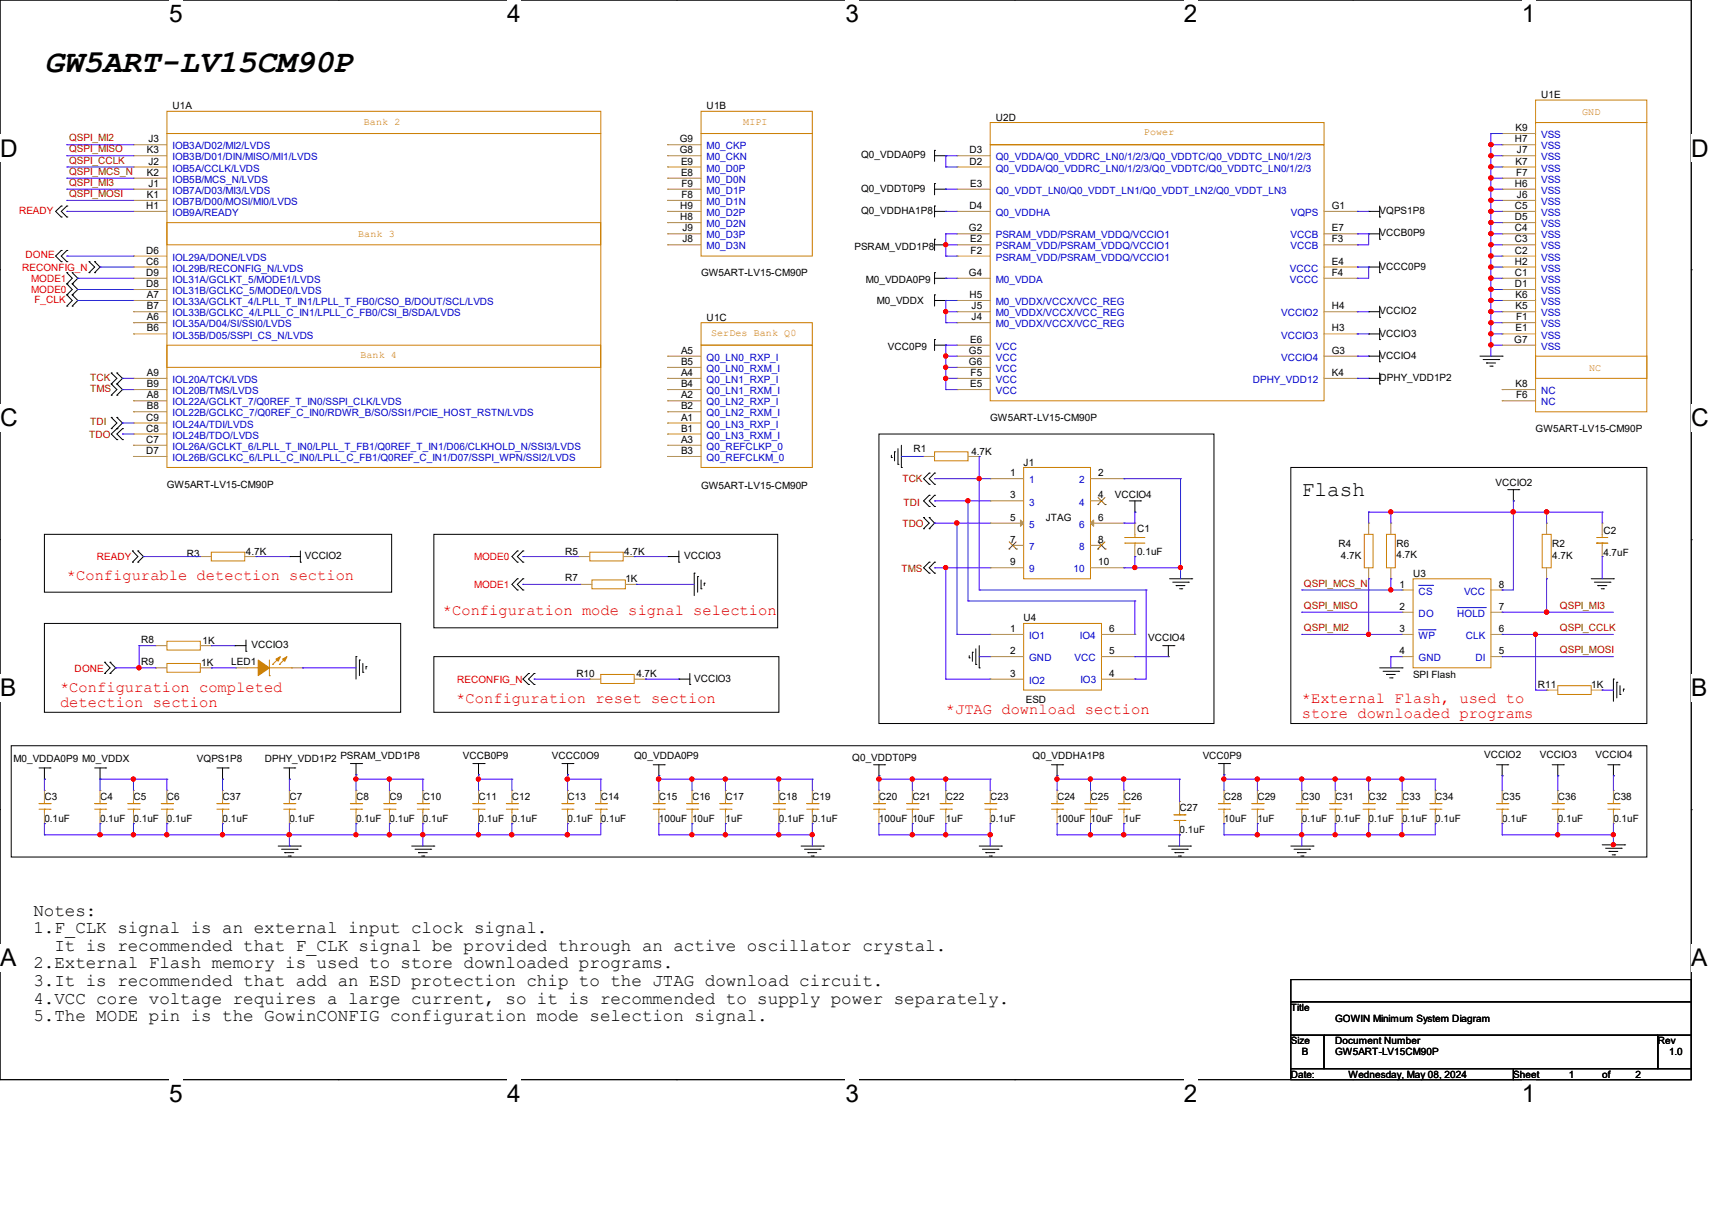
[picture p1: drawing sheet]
<svg xmlns="http://www.w3.org/2000/svg" width="297mm" height="210mm" viewBox="0 0 297 210" stroke-linecap="round" stroke-linejoin="round" font-family="sans-serif">
<defs><g id="words">
<text font-size="5.6" x="7.7" y="12.4">GW5ART-LV15CM90P</text>
<g font-size="4.2">
<text x="29.3" y="3.8">5</text>
<text x="88" y="3.8">4</text>
<text x="146.7" y="3.8">3</text>
<text x="205.4" y="3.8">2</text>
<text x="264" y="3.8">1</text>
<text x="0" y="27.2">D</text>
<text x="293.4" y="27.2">D</text>
<text x="0" y="74">C</text>
<text x="293.4" y="74">C</text>
<text x="0" y="120.8">B</text>
<text x="293.4" y="120.8">B</text>
<text x="0" y="167.6">A</text>
<text x="293.4" y="167.6">A</text>
<text x="29.3" y="191.1">5</text>
<text x="88" y="191.1">4</text>
<text x="146.7" y="191.1">3</text>
<text x="205.4" y="191.1">2</text>
<text x="264" y="191.1">1</text>
</g>
<text font-size="3.6" x="225.8" y="85.9">Flash</text>
<g font-size="3">
<text x="5.8" y="158.8">Notes:</text>
<text x="5.8" y="161.8">1.F_CLK signal is an external input clock signal.</text>
<text x="5.8" y="167.9">2.External Flash memory is used to store downloaded programs.</text>
<text x="9.4" y="164.9">It is recommended that F_CLK signal be provided through an active oscillator crystal.</text>
<text x="5.8" y="171">3.It is recommended that add an ESD protection chip to the JTAG download circuit.</text>
<text x="5.8" y="174">4.VCC core voltage requires a large current, so it is recommended to supply power separately.</text>
<text x="5.8" y="177.1">5.The MODE pin is the GowinCONFIG configuration mode selection signal.</text>
</g>
<g font-size="2.7" fill="#f00">
<text x="11.6" y="100.6">*Configurable detection section</text>
<text x="76.8" y="106.6">*Configuration mode signal selection</text>
<text x="10.4" y="119.9">*Configuration completed</text>
<text x="10.4" y="122.6">detection section</text>
<text x="79.2" y="121.8">*Configuration reset section</text>
<text x="164.1" y="123.8">*JTAG download section</text>
<text x="225.8" y="121.8">*External Flash, used to</text>
<text x="225.8" y="124.5">store downloaded programs</text>
</g>
<g font-size="1.7">
<text x="267.4" y="17.1">U1E</text>
<text x="29.9" y="19">U1A</text>
<text x="122.6" y="19">U1B</text>
<text x="172.8" y="20.9">U2D</text>
<text x="262.9" y="22.7">K9</text>
<text x="25.5" y="26.6">K3</text>
<text x="25.7" y="24.7">J3</text>
<text x="25.7" y="28.5">J2</text>
<text x="117.9" y="26.6">G8</text>
<text x="117.9" y="24.7">G9</text>
<text x="118.1" y="28.5">E9</text>
<text x="149.4" y="27.5">Q0_VDDA0P9</text>
<text x="168.2" y="26.6">D3</text>
<text x="168.2" y="28.5">D2</text>
<text x="262.8" y="24.7">H7</text>
<text x="262.9" y="28.5">K7</text>
<text x="263.2" y="26.6">J7</text>
<text x="25.5" y="30.5">K2</text>
<text x="25.5" y="34.3">K1</text>
<text x="25.7" y="32.4">J1</text>
<text x="118.1" y="30.5">E8</text>
<text x="118.2" y="34.3">F8</text>
<text x="118.2" y="32.4">F9</text>
<text x="149.4" y="33.3">Q0_VDDT0P9</text>
<text x="168.3" y="32.4">E3</text>
<text x="262.8" y="32.4">H6</text>
<text x="263" y="30.5">F7</text>
<text x="263.2" y="34.3">J6</text>
<text x="25.4" y="36.2">H1</text>
<text x="118" y="38.2">H8</text>
<text x="118" y="36.2">H9</text>
<text x="118.4" y="40.1">J9</text>
<text x="149.4" y="37.1">Q0_VDDHA1P8</text>
<text x="168.1" y="40.1">G2</text>
<text x="168.2" y="36.2">D4</text>
<text x="231" y="40.1">E7</text>
<text x="231" y="36.2">G1</text>
<text x="239.3" y="37.1">VQPS1P8</text>
<text x="239.3" y="41">VCCB0P9</text>
<text x="262.8" y="36.2">C5</text>
<text x="262.8" y="38.2">D5</text>
<text x="262.8" y="40.1">C4</text>
<text x="25.4" y="44">D6</text>
<text x="25.4" y="45.9">C6</text>
<text x="25.4" y="47.8">D9</text>
<text x="118.4" y="42">J8</text>
<text x="121.6" y="47.9">GW5ART-LV15-CM90P</text>
<text x="148.2" y="43.3">PSRAM_VDD1P8</text>
<text x="168.1" y="47.8">G4</text>
<text x="168.3" y="42">E2</text>
<text x="168.4" y="44">F2</text>
<text x="231" y="42">F3</text>
<text x="231" y="47.8">F4</text>
<text x="231" y="45.9">E4</text>
<text x="239.3" y="46.8">VCCC0P9</text>
<text x="262.8" y="42">C3</text>
<text x="262.8" y="44">C2</text>
<text x="262.8" y="45.9">H2</text>
<text x="262.8" y="47.8">C1</text>
<text x="25.4" y="49.8">D8</text>
<text x="25.5" y="51.7">A7</text>
<text x="25.5" y="53.6">B7</text>
<text x="150.2" y="49.1">M0_VDDA0P9</text>
<text x="152.1" y="52.7">M0_VDDX</text>
<text x="168.2" y="51.7">H5</text>
<text x="168.6" y="53.6">J5</text>
<text x="231" y="53.6">H4</text>
<text x="262.8" y="49.8">D1</text>
<text x="262.9" y="51.7">K6</text>
<text x="262.9" y="53.6">K5</text>
<text x="25.5" y="55.5">A6</text>
<text x="25.5" y="57.5">B6</text>
<text x="122.6" y="55.7">U1C</text>
<text x="168.3" y="59.4">E6</text>
<text x="168.6" y="55.5">J4</text>
<text x="231" y="57.5">H3</text>
<text x="239.3" y="54.5">VCCIO2</text>
<text x="239.3" y="58.4">VCCIO3</text>
<text x="262.7" y="59.4">G7</text>
<text x="262.9" y="57.5">E1</text>
<text x="263" y="55.5">F1</text>
<text x="25.5" y="65.2">A9</text>
<text x="118.1" y="63.3">B5</text>
<text x="118.1" y="61.3">A5</text>
<text x="118.1" y="65.2">A4</text>
<text x="154" y="60.7">VCC0P9</text>
<text x="168.1" y="61.3">G5</text>
<text x="168.1" y="63.3">G6</text>
<text x="168.4" y="65.2">F5</text>
<text x="231" y="65.2">K4</text>
<text x="231" y="61.3">G3</text>
<text x="239.3" y="62.2">VCCIO4</text>
<text x="25.5" y="67.1">B9</text>
<text x="25.5" y="69.1">A8</text>
<text x="25.5" y="71">B8</text>
<text x="118.1" y="67.1">B4</text>
<text x="118.1" y="71">B2</text>
<text x="118.1" y="69.1">A2</text>
<text x="168.3" y="67.1">E5</text>
<text x="239.3" y="66.1">DPHY_VDD1P2</text>
<text x="262.9" y="67.1">K8</text>
<text x="263" y="69.1">F6</text>
<text x="25.4" y="72.9">C9</text>
<text x="25.4" y="74.8">C8</text>
<text x="25.4" y="76.8">C7</text>
<text x="118.1" y="74.8">B1</text>
<text x="118.1" y="72.9">A1</text>
<text x="118.1" y="76.8">A3</text>
<text x="171.8" y="73">GW5ART-LV15-CM90P</text>
<text x="266.4" y="75">GW5ART-LV15-CM90P</text>
<text x="25.4" y="78.7">D7</text>
<text x="118.1" y="78.7">B3</text>
<text x="158.5" y="78.4">R1</text>
<text x="168.5" y="78.8">4.7K</text>
<text x="175.3" y="82.6">1</text>
<text x="177.6" y="80.8">J1</text>
<text x="190.5" y="82.6">2</text>
<text x="29" y="84.6">GW5ART-LV15-CM90P</text>
<text x="121.6" y="84.8">GW5ART-LV15-CM90P</text>
<text x="175.3" y="86.4">3</text>
<text x="190.5" y="86.4">4</text>
<text x="193.4" y="86.4">VCCIO4</text>
<text x="259.5" y="84.2">VCCIO2</text>
<text x="175.3" y="90.3">5</text>
<text x="175.3" y="94.1">7</text>
<text x="181.4" y="90.4">JTAG</text>
<text x="190.5" y="90.3">6</text>
<text x="190.5" y="94.1">8</text>
<text x="197.3" y="92.3">C1</text>
<text x="232.2" y="94.8">R4</text>
<text x="242.3" y="94.8">R6</text>
<text x="269.3" y="94.8">R2</text>
<text x="278.2" y="92.5">C2</text>
<text x="32.4" y="96.6">R3</text>
<text x="42.7" y="96.2">4.7K</text>
<text x="52.9" y="97">VCCIO2</text>
<text x="98" y="100.8">R7</text>
<text x="98" y="96.2">R5</text>
<text x="108.3" y="96.2">4.7K</text>
<text x="108.5" y="101">1K</text>
<text x="118.7" y="97">VCCIO3</text>
<text x="175.3" y="98">9</text>
<text x="190.5" y="98">10</text>
<text x="197.3" y="96.2">0.1uF</text>
<text x="232.6" y="97">4.7K</text>
<text x="242.3" y="96.8">4.7K</text>
<text x="242.8" y="101.9">1</text>
<text x="245.1" y="100.1">U3</text>
<text x="260" y="101.9">8</text>
<text x="269.3" y="97">4.7K</text>
<text x="278.2" y="96.4">4.7uF</text>
<text x="177.6" y="107.8">U4</text>
<text x="242.8" y="105.7">2</text>
<text x="260" y="105.7">7</text>
<text x="24.5" y="111.5">R8</text>
<text x="35.1" y="111.6">1K</text>
<text x="43.6" y="112.4">VCCIO3</text>
<text x="175.3" y="113.4">2</text>
<text x="175.3" y="109.6">1</text>
<text x="192.4" y="113.4">5</text>
<text x="192.4" y="109.6">6</text>
<text x="199.2" y="111.2">VCCIO4</text>
<text x="242.8" y="109.6">3</text>
<text x="242.8" y="113.4">4</text>
<text x="260" y="113.4">5</text>
<text x="260" y="109.6">6</text>
<text x="24.5" y="115.3">R9</text>
<text x="34.9" y="115.5">1K</text>
<text x="40.1" y="115.3">LED1</text>
<text x="100" y="117.4">R10</text>
<text x="110.4" y="117.4">4.7K</text>
<text x="120.4" y="118.2">VCCIO3</text>
<text x="175.3" y="117.3">3</text>
<text x="192.4" y="117.3">4</text>
<text x="245.1" y="117.6">SPI Flash</text>
<text x="266.8" y="119.4">R11</text>
<text x="276" y="119.4">1K</text>
<text x="178" y="121.9">ESD</text>
<text x="80.3" y="131.7">VCCB0P9</text>
<text x="95.8" y="131.7">VCCC0O9</text>
<text x="110" y="131.7">Q0_VDDA0P9</text>
<text x="147.9" y="131.9">Q0_VDDT0P9</text>
<text x="179.1" y="131.7">Q0_VDDHA1P8</text>
<text x="208.7" y="131.7">VCC0P9</text>
<text x="257.5" y="131.5">VCCIO2</text>
<text x="267.2" y="131.5">VCCIO3</text>
<text x="276.8" y="131.5">VCCIO4</text>
<text x="2.3" y="132.1">M0_VDDA0P9 M0_VDDX</text>
<text x="34.2" y="132.1">VQPS1P8</text>
<text x="45.9" y="132.1">DPHY_VDD1P2 PSRAM_VDD1P8</text>
<text x="7.7" y="138.7">C3</text>
<text x="7.7" y="142.5">0.1uF</text>
<text x="17.4" y="138.7">C4</text>
<text x="17.4" y="142.5">0.1uF</text>
<text x="23.2" y="138.7">C5</text>
<text x="23.2" y="142.5">0.1uF</text>
<text x="29" y="138.7">C6</text>
<text x="29" y="142.5">0.1uF</text>
<text x="38.6" y="138.7">C37</text>
<text x="38.6" y="142.5">0.1uF</text>
<text x="50.2" y="138.7">C7</text>
<text x="50.2" y="142.5">0.1uF</text>
<text x="61.8" y="138.7">C8</text>
<text x="61.8" y="142.5">0.1uF</text>
<text x="67.6" y="138.7">C9</text>
<text x="67.6" y="142.5">0.1uF</text>
<text x="73.4" y="138.7">C10</text>
<text x="73.4" y="142.5">0.1uF</text>
<text x="83" y="138.7">C11</text>
<text x="83" y="142.5">0.1uF</text>
<text x="88.8" y="138.7">C12</text>
<text x="88.8" y="142.5">0.1uF</text>
<text x="98.5" y="138.7">C13</text>
<text x="98.5" y="142.5">0.1uF</text>
<text x="104.2" y="138.7">C14</text>
<text x="104.2" y="142.5">0.1uF</text>
<text x="114.3" y="138.7">C15</text>
<text x="114.3" y="142.5">100uF 10uF</text>
<text x="120.1" y="138.7">C16</text>
<text x="125.9" y="138.7">C17</text>
<text x="125.9" y="142.5">1uF</text>
<text x="135.1" y="138.7">C18</text>
<text x="135.1" y="142.5">0.1uF</text>
<text x="140.9" y="138.7">C19</text>
<text x="140.9" y="142.5">0.1uF</text>
<text x="152.5" y="138.7">C20</text>
<text x="152.5" y="142.5">100uF 10uF</text>
<text x="158.3" y="138.7">C21</text>
<text x="164.1" y="138.7">C22</text>
<text x="164.1" y="142.5">1uF</text>
<text x="171.8" y="138.7">C23</text>
<text x="171.8" y="142.5">0.1uF</text>
<text x="183.4" y="138.7">C24</text>
<text x="183.4" y="142.5">100uF 10uF</text>
<text x="189.2" y="138.7">C25</text>
<text x="195" y="138.7">C26</text>
<text x="195" y="142.5">1uF</text>
<text x="204.6" y="140.6">C27</text>
<text x="212.3" y="138.7">C28</text>
<text x="212.3" y="142.5">10uF</text>
<text x="218.1" y="138.7">C29</text>
<text x="218.1" y="142.5">1uF</text>
<text x="225.8" y="138.7">C30</text>
<text x="225.8" y="142.5">0.1uF</text>
<text x="231.6" y="138.7">C31</text>
<text x="231.6" y="142.5">0.1uF</text>
<text x="237.4" y="138.7">C32</text>
<text x="237.4" y="142.5">0.1uF</text>
<text x="243.2" y="138.7">C33</text>
<text x="243.2" y="142.5">0.1uF</text>
<text x="249" y="138.7">C34</text>
<text x="249" y="142.5">0.1uF</text>
<text x="260.6" y="138.7">C35</text>
<text x="260.6" y="142.5">0.1uF</text>
<text x="270.2" y="138.7">C36</text>
<text x="270.2" y="142.5">0.1uF</text>
<text x="279.9" y="138.7">C38</text>
<text x="279.9" y="142.5">0.1uF</text>
<text x="204.6" y="144.4">0.1uF</text>
<text x="223.9" y="175.3">Title</text>
<text x="231.6" y="177.3">GOWIN Minimum System Diagram</text>
<text x="223.9" y="181.1">Size</text>
<text x="225.8" y="183">B</text>
<text x="231.6" y="181.1">Document Number</text>
<text x="231.6" y="183">GW5ART-LV15CM90P</text>
<text x="287.6" y="181.1">Rev</text>
<text x="289.6" y="183">1.0</text>
<text x="223.9" y="186.9">Date:</text>
<text x="234" y="186.9">Wednesday, May 08, 2024</text>
<text x="262.5" y="186.9">Sheet</text>
<text x="272.2" y="186.9">1</text>
<text x="278" y="186.9">of</text>
<text x="283.7" y="186.9">2</text>
</g>
<g font-size="1.7" fill="#cc8006">
<text x="63.1" y="21.7">Bank 2</text>
<text x="128.9" y="21.7">MIPI</text>
<text x="198.5" y="23.4">Power</text>
<text x="274.5" y="19.9">GND</text>
<text x="62.1" y="41.1">Bank 3</text>
<text x="123.4" y="58.3">SerDes Bank Q0</text>
<text x="62.5" y="62">Bank 4</text>
<text x="275.7" y="64.3">NC</text>
</g>
<g font-size="1.7" fill="#00c">
<text x="267.4" y="24">VSS</text>
<text x="29.9" y="25.9">IOB3A/D02/MI2/LVDS</text>
<text x="29.9" y="27.8">IOB3B/D01/DIN/MISO/MI1/LVDS</text>
<text x="29.9" y="29.8">IOB5A/CCLK/LVDS</text>
<text x="122.6" y="27.8">M0_CKN</text>
<text x="122.6" y="25.9">M0_CKP</text>
<text x="122.6" y="29.8">M0_D0P</text>
<text x="172.8" y="27.8">Q0_VDDA/Q0_VDDRC_LN0/1/2/3/Q0_VDDTC/Q0_VDDTC_LN0/1/2/3</text>
<text x="172.8" y="29.8">Q0_VDDA/Q0_VDDRC_LN0/1/2/3/Q0_VDDTC/Q0_VDDTC_LN0/1/2/3</text>
<text x="267.4" y="25.9">VSS</text>
<text x="267.4" y="27.8">VSS</text>
<text x="267.4" y="29.8">VSS</text>
<text x="29.9" y="31.7">IOB5B/MCS_N/LVDS</text>
<text x="29.9" y="33.6">IOB7A/D03/MI3/LVDS</text>
<text x="29.9" y="35.6">IOB7B/D00/MOSI/MI0/LVDS</text>
<text x="122.6" y="31.7">M0_D0N</text>
<text x="122.6" y="35.6">M0_D1N</text>
<text x="122.6" y="33.6">M0_D1P</text>
<text x="172.8" y="33.6">Q0_VDDT_LN0/Q0_VDDT_LN1/Q0_VDDT_LN2/Q0_VDDT_LN3</text>
<text x="267.4" y="31.7">VSS</text>
<text x="267.4" y="33.6">VSS</text>
<text x="267.4" y="35.6">VSS</text>
<text x="29.9" y="37.5">IOB9A/READY</text>
<text x="122.6" y="39.4">M0_D2N</text>
<text x="122.6" y="37.5">M0_D2P</text>
<text x="122.6" y="41.4">M0_D3P</text>
<text x="172.8" y="41.4">PSRAM_VDD/PSRAM_VDDQ/VCCIO1</text>
<text x="172.8" y="37.5">Q0_VDDHA</text>
<text x="223.9" y="41.4">VCCB</text>
<text x="223.9" y="37.5">VQPS</text>
<text x="267.4" y="37.5">VSS</text>
<text x="267.4" y="39.4">VSS</text>
<text x="267.4" y="41.4">VSS</text>
<text x="29.9" y="45.2">IOL29A/DONE/LVDS</text>
<text x="29.9" y="47.1">IOL29B/RECONFIG_N/LVDS</text>
<text x="122.6" y="43.3">M0_D3N</text>
<text x="172.8" y="43.3">PSRAM_VDD/PSRAM_VDDQ/VCCIO1</text>
<text x="172.8" y="45.2">PSRAM_VDD/PSRAM_VDDQ/VCCIO1</text>
<text x="223.8" y="47.1">VCCC</text>
<text x="223.9" y="43.3">VCCB</text>
<text x="267.4" y="43.3">VSS</text>
<text x="267.4" y="45.2">VSS</text>
<text x="267.4" y="47.1">VSS</text>
<text x="29.9" y="49.1">IOL31A/GCLKT_5/MODE1/LVDS</text>
<text x="29.9" y="51">IOL31B/GCLKC_5/MODE0/LVDS</text>
<text x="29.9" y="52.9">IOL33A/GCLKT_4/LPLL_T_IN1/LPLL_T_FB0/CSO_B/DOUT/SCL/LVDS</text>
<text x="172.8" y="49.1">M0_VDDA</text>
<text x="172.8" y="52.9">M0_VDDX/VCCX/VCC_REG</text>
<text x="223.8" y="49.1">VCCC</text>
<text x="267.4" y="49.1">VSS</text>
<text x="267.4" y="51">VSS</text>
<text x="267.4" y="52.9">VSS</text>
<text x="29.9" y="54.9">IOL33B/GCLKC_4/LPLL_C_IN1/LPLL_C_FB0/CSI_B/SDA/LVDS</text>
<text x="29.9" y="56.8">IOL35A/D04/SI/SSI0/LVDS</text>
<text x="29.9" y="58.7">IOL35B/D05/SSPI_CS_N/LVDS</text>
<text x="172.8" y="54.9">M0_VDDX/VCCX/VCC_REG</text>
<text x="172.8" y="56.8">M0_VDDX/VCCX/VCC_REG</text>
<text x="222.3" y="54.9">VCCIO2</text>
<text x="222.3" y="58.7">VCCIO3</text>
<text x="267.4" y="54.9">VSS</text>
<text x="267.4" y="56.8">VSS</text>
<text x="267.4" y="58.7">VSS</text>
<text x="122.6" y="64.5">Q0_LN0_RXM_I</text>
<text x="122.6" y="62.6">Q0_LN0_RXP_I</text>
<text x="172.8" y="60.7">VCC</text>
<text x="172.8" y="62.6">VCC</text>
<text x="172.8" y="64.5">VCC</text>
<text x="222.3" y="62.6">VCCIO4</text>
<text x="267.4" y="60.7">VSS</text>
<text x="29.9" y="66.4">IOL20A/TCK/LVDS</text>
<text x="29.9" y="68.4">IOL20B/TMS/LVDS</text>
<text x="29.9" y="70.3">IOL22A/GCLKT_7/Q0REF_T_IN0/SSPI_CLK/LVDS</text>
<text x="122.6" y="68.4">Q0_LN1_RXM_I</text>
<text x="122.6" y="66.4">Q0_LN1_RXP_I</text>
<text x="122.6" y="70.3">Q0_LN2_RXP_I</text>
<text x="172.8" y="66.4">VCC</text>
<text x="172.8" y="68.4">VCC</text>
<text x="217.3" y="66.4">DPHY_VDD12</text>
<text x="267.4" y="68.4">NC</text>
<text x="267.4" y="70.3">NC</text>
<text x="29.9" y="72.2">IOL22B/GCLKC_7/Q0REF_C_IN0/RDWR_B/SO/SSI1/PCIE_HOST_RSTN/LVDS</text>
<text x="29.9" y="74.2">IOL24A/TDI/LVDS</text>
<text x="29.9" y="76.1">IOL24B/TDO/LVDS</text>
<text x="122.6" y="72.2">Q0_LN2_RXM_I</text>
<text x="122.6" y="76.1">Q0_LN3_RXM_I</text>
<text x="122.6" y="74.2">Q0_LN3_RXP_I</text>
<text x="29.9" y="78">IOL26A/GCLKT_6/LPLL_T_IN0/LPLL_T_FB1/Q0REF_T_IN1/D06/CLKHOLD_N/SSI3/LVDS</text>
<text x="29.9" y="80">IOL26B/GCLKC_6/LPLL_C_IN0/LPLL_C_FB1/Q0REF_C_IN1/D07/SSPI_WPN/SSI2/LVDS</text>
<text x="122.6" y="80">Q0_REFCLKM_0</text>
<text x="122.6" y="78">Q0_REFCLKP_0</text>
<text x="178.6" y="83.8">1</text>
<text x="187.2" y="83.8">2</text>
<text x="178.6" y="87.7">3</text>
<text x="187.2" y="87.7">4</text>
<text x="178.6" y="91.5">5</text>
<text x="178.6" y="95.4">7</text>
<text x="187.2" y="91.5">6</text>
<text x="187.2" y="95.4">8</text>
<text x="178.6" y="99.3">9</text>
<text x="186.3" y="99.3">10</text>
<text x="246.1" y="103.1">CS</text>
<text x="246.1" y="107">DO</text>
<text x="252.8" y="107">HOLD</text>
<text x="254" y="103.1">VCC</text>
<text x="178.6" y="110.8">IO1</text>
<text x="187.4" y="110.8">IO4</text>
<text x="246.1" y="110.8">WP</text>
<text x="254.3" y="110.8">CLK</text>
<text x="178.6" y="118.6">IO2</text>
<text x="178.6" y="114.7">GND</text>
<text x="186.4" y="114.7">VCC</text>
<text x="187.4" y="118.4">IO3</text>
<text x="246.1" y="114.7">GND</text>
<text x="256" y="114.7">DI</text>
</g>
<g font-size="1.7" fill="#800000">
<text x="12" y="24.5">QSPI_MI2</text>
<text x="12" y="26.4">QSPI_MISO</text>
<text x="12" y="28.4">QSPI_CCLK</text>
<text x="12" y="30.3">QSPI_MCS_N</text>
<text x="12" y="32.2">QSPI_MI3</text>
<text x="12" y="34.2">QSPI_MOSI</text>
<text x="15.6" y="66.1">TCK</text>
<text x="15.6" y="68">TMS</text>
<text x="15.5" y="75.9">TDO</text>
<text x="15.6" y="73.8">TDI</text>
<text x="156.5" y="83.6">TCK</text>
<text x="156.8" y="87.7">TDI</text>
<text x="156.5" y="91.4">TDO</text>
<text x="156.4" y="99.3">TMS</text>
<text x="226.2" y="101.7">QSPI_MCS_N</text>
<text x="226.2" y="105.6">QSPI_MISO</text>
<text x="270.6" y="105.6">QSPI_MI3</text>
<text x="226.2" y="109.4">QSPI_MI2</text>
<text x="270.6" y="109.4">QSPI_CCLK</text>
<text x="270.6" y="113.3">QSPI_MOSI</text>
</g>
<g font-size="1.7" fill="#f00">
<text x="3.3" y="37.1">READY</text>
<text x="3.9" y="47">RECONFIG_N</text>
<text x="4.4" y="44.8">DONE</text>
<text x="5.4" y="48.9">MODE1</text>
<text x="5.4" y="50.8">MODE0</text>
<text x="6" y="52.6">F_CLK</text>
<text x="16.8" y="97.2">READY</text>
<text x="82.3" y="97.2">MODE0</text>
<text x="82.3" y="102">MODE1</text>
<text x="13" y="116.5">DONE</text>
<text x="79.3" y="118.4">RECONFIG_N</text>
</g>
</g></defs>
<path d="M0 0h293.4v187.2h-293.4z" fill="none" stroke="#000" stroke-width=".17"/>
<g fill="#fff">
<path d="M29.3 0h2.4v4.7h-2.4z"/>
<path d="M29.3 187.2h2.4v4.8h-2.4z"/>
</g>
<path d="M58.7 0h.1M58.7 187.2h.1" fill="none" stroke="#000" stroke-width=".17"/>
<g fill="#fff">
<path d="M88 0h2.4v4.7h-2.4z"/>
<path d="M88 187.2h2.4v4.8h-2.4z"/>
</g>
<path d="M117.3 0h.1M117.3 187.2h.1" fill="none" stroke="#000" stroke-width=".17"/>
<g fill="#fff">
<path d="M146.7 0h2.4v4.7h-2.4z"/>
<path d="M146.7 187.2h2.4v4.8h-2.4z"/>
</g>
<path d="M176 0h.1M176 187.2h.1" fill="none" stroke="#000" stroke-width=".17"/>
<g fill="#fff">
<path d="M205.4 0h2.3v4.7h-2.3z"/>
<path d="M205.4 187.2h2.3v4.8h-2.3z"/>
</g>
<path d="M234.7 0h.1M234.7 187.2h.1" fill="none" stroke="#000" stroke-width=".17"/>
<g fill="#fff">
<path d="M264 0h2.4v4.7h-2.4z"/>
<path d="M264 187.2h2.4v4.8h-2.4z"/>
<path d="M0 23.4h3v4.7h-3z"/>
<path d="M293.4 23.4h3.1v4.7h-3.1z"/>
<path d="M0 70.1h3v4.8h-3z"/>
<path d="M293.4 70.1h3.1v4.8h-3.1z"/>
</g>
<path d="M0 46.8h.1M293.4 46.8h.1" fill="none" stroke="#000" stroke-width=".17"/>
<g fill="#fff">
<path d="M0 117h2.8v4.7h-2.8z"/>
<path d="M293.4 117h2.8v4.7h-2.8z"/>
</g>
<path d="M0 93.6h.1M293.4 93.6h.1" fill="none" stroke="#000" stroke-width=".17"/>
<g fill="#fff">
<path d="M0 163.8h2.8v4.7h-2.8z"/>
<path d="M293.3 163.8h2.9v4.7h-2.9z"/>
</g>
<g fill="none" stroke="#000" stroke-width=".17">
<path d="M10.6 35.7h.1M10.6 37.6h.1M10.6 35.7l-.9 1 .9 .9M11.6 35.7h.1M11.6 37.6h.1M11.6 35.7l-1 1 1 .9M162.1 26.1h.1M162.1 31.8h.1M162.1 35.7h.1M162.1 27h2M162.1 26.1v1.9M162.1 31.8v2"/>
<path d="M162.1 35.7v1.9M162.1 32.8h2M162.1 36.7h2M164.1 27h.1M164.1 32.8h.1M164.1 36.7h.1M237.4 36.7h.1M237.4 36.7h2M239.4 37.6h.1M239.4 35.7v1.9M239.4 39.6v1.9M10.6 43.4h.1"/>
<path d="M10.6 45.4h.1M10.6 43.4l-.9 1 .9 1M11.6 43.4h.1M11.6 45.4h.1M11.6 47.3h.1M11.6 49.2h.1M11.6 51.1h.1M11.6 53.1h.1M11.6 43.4l-1 1 1 1M11.6 49.2l.9 1-.9 .9M11.6 47.3l.9 1-.9 .9M11.6 51.1l.9 1-.9 1"/>
<path d="M12.5 49.2h.1M12.5 47.3h.1M12.5 51.1h.1M12.5 53.1h.1M12.5 47.3l1 1-1 .9M12.5 49.2l1 1-1 .9M12.5 51.1l1 1-1 1M15.5 45.4h.1M15.5 47.3h.1M15.5 45.4l.9 .9-.9 1M16.4 47.3h.1M16.4 45.4h.1"/>
<path d="M16.4 45.4l1 .9-1 1M162.1 41.5h.1M162.1 58.9h.1M162.1 51.1h.1M162.1 47.3h.1M162.1 41.5v1.9M162.1 47.3v1.9M162.1 51.1v2M162.1 58.9v1.9M162.1 42.5h2M162.1 59.9h2M162.1 52.1h2"/>
<path d="M162.1 48.3h2M164.1 42.5h.1M164.1 59.9h.1M164.1 52.1h.1M164.1 48.3h.1M237.4 40.6h.1M237.4 46.3h.1M237.4 54.1h.1M237.4 57.9h.1M237.4 40.6h2M237.4 46.3h2M237.4 54.1h2"/>
<path d="M237.4 57.9h2M239.4 41.5h.1M239.4 47.3h.1M239.4 55h.1M239.4 58.9h.1M239.4 45.4v1.9M239.4 53.1v1.9M239.4 56.9v2M19.3 64.7h.1M19.3 66.6h.1M19.3 68.5h.1M19.3 72.4h.1"/>
<path d="M19.3 74.3h.1M19.3 64.7l1 .9-1 1M19.3 66.6l1 1-1 .9M19.3 72.4l1 1-1 .9M20.3 66.6h.1M20.3 64.7h.1M20.3 68.5h.1M20.3 74.3h.1M20.3 72.4h.1M20.3 76.2h.1M20.3 64.7l1 .9-1 1M20.3 66.6l1 1-1 .9"/>
<path d="M20.3 72.4l1 1-1 .9M20.3 74.3l-1 1 1 .9M21.3 74.3h.1M21.3 76.2h.1M21.3 74.3l-1 1 1 .9M152.5 75.3h58.1v50.2h-58.1zM154.6 79.3h.1M154.6 79v.3M155.2 78.4h.1M155.2 78.4v1.5M155.8 77.8v2.7M156.4 77.2v3.9"/>
<path d="M237.4 61.8h.1M237.4 65.6h.1M237.4 61.8h2M237.4 65.6h2M239.4 62.7h.1M239.4 66.6h.1M239.4 60.8v1.9M239.4 64.7v1.9M256.8 61.8h3.8M257.3 62.4h2.7M257.9 62.9h.1M257.9 62.9h1.6"/>
<path d="M258.5 63.5h.4M258.9 63.5h.1M260 62.4h.1M260.6 61.8h.1M7.7 92.7h60.2v10h-60.2zM23 95.5h.1M23 97.5h.1M23 95.5l.9 1-.9 1M23.9 97.5h.1M23.9 95.5h.1M23.9 95.5l1 1-1 1M50.2 96.5h.1"/>
<path d="M50.2 96.5h1.9M52.1 97.5h.1M52.1 95.5v2M75.3 92.7h59.6v16.2h-59.6zM89.7 95.5h.1M89.7 97.5h.1M89.7 95.5l-.9 1 .9 1M90.7 95.5h.1M90.7 97.5h.1M90.7 95.5l-1 1 1 1M115.8 96.5h.1M115.8 96.5h2"/>
<path d="M117.8 97.5h.1M117.8 95.5v2M120.4 99.4h.1M120.4 99.4v3.9M121 100h.1M121 100v2.7M155.8 80.5h.1M156.4 81.1h.1M160.2 89.7h.1M160.2 91.7h.1M160.2 89.7l1 1-1 1M161.2 82h.1"/>
<path d="M161.2 84h.1M161.2 85.9h.1M161.2 87.8h.1M161.2 91.7h.1M161.2 89.7h.1M161.2 97.5h.1M161.2 99.4h.1M161.2 82l-1 1 1 1M161.2 85.9l-1 1 1 .9M161.2 89.7l.9 1-.9 1M161.2 97.5l-1 1 1 .9M162.1 82h.1"/>
<path d="M162.1 84h.1M162.1 85.9h.1M162.1 87.8h.1M162.1 97.5h.1M162.1 99.4h.1M162.1 82l-.9 1 .9 1M162.1 85.9l-.9 1 .9 .9M162.1 97.5l-.9 1 .9 .9M195.9 86.9h2M196.9 88.8h.1M196.9 86.9v1.9M197.9 86.9h.1"/>
<path d="M223.9 81.1h61.8v44.4h-61.8zM261.6 84.9h1.9M262.6 86.9h.1M262.6 84.9v2M263.5 84.9h.1M7.7 108.1h61.8v15.4h-61.8zM18.2 114.9h.1M18.2 116.8h.1M18.2 114.9l.9 .9-.9 1M19.1 116.8h.1M19.1 114.9h.1M19.1 114.9l1 .9-1 1"/>
<path d="M40.7 112h.1M40.7 112h2M42.7 112.9h.1M42.7 111v1.9M61.8 113.9h.1M61.8 113.9v3.9M62.4 114.5h.1M62.4 114.5v2.7M62.9 116.6h.1M62.9 115.1v1.5M63.5 115.6h.1M63.5 115.6v.4"/>
<path d="M75.3 113.9h59.8v9.6h-59.8zM89.7 100.4h.1M89.7 102.3h.1M89.7 100.4l-.9 .9 .9 1M90.7 100.4h.1M90.7 102.3h.1M90.7 100.4l-1 .9 1 1M91.7 116.8h.1M91.7 118.7h.1M91.7 116.8l-1 1 1 .9M92.7 116.8h.1M92.7 118.7h.1"/>
<path d="M92.7 116.8l-1 1 1 .9M117.8 117.8h.1M117.8 117.8h1.9M119.7 118.7h.1M119.7 116.8v1.9M121.6 102.1h.1M121.6 100.6v1.5M122.2 101.1h.1M122.2 101.1v.5M168.1 114.1h.1M168.1 113.7v.4M168.7 113.1h.1"/>
<path d="M168.7 113.1v1.6M169.3 115.2h.1M169.3 112.5v2.7M169.9 115.8h.1M169.9 112v3.8M201.7 112h2M202.7 113.9h.1M202.7 112v1.9M202.9 100.4h3.9M203.5 101h2.7M203.7 112h.1M204 101.6h.1"/>
<path d="M204 101.6h1.6M204.6 102.1h.4M205 102.1h.1M206.2 101h.1M206.8 100.4h.1M239.4 115.8h3.8M239.9 116.4h2.8M240.5 117h.1M240.5 117h1.6M241.1 117.6h.4M241.5 117.6h.1M242.7 116.4h.1"/>
<path d="M243.2 115.8h.1M276.1 100.4h3.8M276.6 101h2.7M277.2 101.6h.1M277.2 101.6h1.6M277.8 102.1h.4M278.2 102.1h.1M279.3 101h.1M279.9 100.4h.1M279.9 117.8h.1M279.9 117.8v3.8M280.5 118.3h.1"/>
<path d="M280.5 118.3v2.7M281.1 118.9v1.5M281.6 119.5h.1M281.6 119.5v.4M1.9 129.3h283.8v19.3h-283.8zM6.8 133.2h1.9M7.7 135.1h.1M7.7 133.2v1.9M8.7 133.2h.1M16.4 133.2h1.9M17.4 135.1h.1M17.4 133.2v1.9"/>
<path d="M18.3 133.2h.1M37.6 133.2h2M38.6 135.1h.1M38.6 133.2v1.9M39.6 133.2h.1M49.2 133.2h1.9M50.2 135.1h.1M50.2 133.2v1.9M51.1 133.2h.1M60.8 132.4h1.9M61.8 134.4h.1M61.8 132.4v2"/>
<path d="M62.7 132.4h.1M82 132.4h2M83 134.4h.1M83 132.4v2M84 132.4h.1M97.5 132.4h1.9M98.5 134.4h.1M98.5 132.4v2M99.4 132.4h.1M113.3 132.6h1.9M114.3 134.5h.1M114.3 132.6v1.9"/>
<path d="M115.2 132.6h.1M151.6 132.6h1.9M152.5 134.5h.1M152.5 132.6v1.9M153.5 132.6h.1M182.4 132.6h2M183.4 134.5h.1M183.4 132.6v1.9M184.4 132.6h.1M211.4 132.4h1.9M212.3 134.4h.1M212.3 132.4v2"/>
<path d="M213.3 132.4h.1M259.6 132.6h2M260.6 134.5h.1M260.6 132.6v1.9M261.6 132.6h.1M269.3 132.6h1.9M270.3 134.5h.1M270.3 132.6v1.9M271.2 132.6h.1M278.9 132.6h2M279.9 134.5h.1M279.9 132.6v1.9"/>
<path d="M280.9 132.6h.1M281.1 120.4h.1M0 140.4h.1M48.3 146.7h3.8M48.9 147.3h2.7M49.4 147.9h.1M49.4 147.9h1.6M50 148.5h.4M50.4 148.5h.1M51.6 147.3h.1M52.1 146.7h.1M71.4 146.7h3.9"/>
<path d="M72 147.3h2.7M72.6 147.9h.1M72.6 147.9h1.5M73.2 148.5h.3M73.5 148.5h.1M74.7 147.3h.1M75.3 146.7h.1M139 146.7h3.8M139.6 147.3h2.7M140.2 147.9h.1M140.2 147.9h1.5M140.7 148.5h.4"/>
<path d="M141.1 148.5h.1M142.3 147.3h.1M142.8 146.7h.1M169.9 146.7h3.8M170.4 147.3h2.7M171 147.9h.1M171 147.9h1.6M171.6 148.5h.4M172 148.5h.1M173.1 147.3h.1M173.7 146.7h.1M202.7 146.7h3.8"/>
<path d="M203.3 147.3h2.7M203.8 147.9h.1M203.8 147.9h1.6M204.4 148.5h.4M204.8 148.5h.1M206 147.3h.1M206.5 146.7h.1M223.9 146.7h3.9M224.5 147.3h2.7M225.1 147.9h.1M225.1 147.9h1.5M225.7 148.5h.4"/>
<path d="M226.1 148.5h.1M227.2 147.3h.1M227.8 146.7h.1M278 146.5h3.9M278.6 147.1h2.7M279.1 147.7h.1M279.1 147.7h1.6M279.7 148.3h.4M280.1 148.3h.1M281.3 147.1h.1M281.9 146.5h.1M293.4 140.4h.1"/>
<path d="M223.9 169.9h69.5v3.8h-69.5zM223.9 173.7h69.5v5.8h-69.5zM223.9 179.5h5.8v5.8h-5.8zM229.7 179.5h57.9v5.8h-57.9zM287.6 179.5h5.8v5.8h-5.8zM223.9 185.3h38.7v1.9h-38.7zM262.6 185.3h30.8v1.9h-30.8z"/>
</g>
<g fill="none" stroke="#cc8006" stroke-width=".17">
<path d="M29 19.3h75.2v3.9h-75.2zM121.6 19.3h19.3v3.9h-19.3zM266.4 17.4h19.3v3.9h-19.3zM29 23.2h75.2v57.9h-75.2zM29 38.6h75.2v3.9h-75.2zM121.6 23.2h19.3v21.2h-19.3zM171.8 25.1h57.9v44.4h-57.9zM171.8 21.3h57.9v3.8h-57.9zM266.4 21.3h19.3v50.1h-19.3zM29 59.9h75.2v3.8h-75.2zM121.6 59.9h19.3v21.2h-19.3zM121.6 56h19.3v3.9h-19.3z"/>
<path d="M162.1 78.4h5.8v1.5h-5.8zM266.4 61.8h19.3v3.8h-19.3zM36.7 95.8h5.8v1.5h-5.8zM102.3 95.8h5.8v1.5h-5.8zM177.6 81.1h11.6v19.3h-11.6zM195.2 93.2h.1M195.2 94.2h.1M195.2 93.2h3.4M195.2 94.2h3.4M196.9 94.2h.1M196.9 93.2h.1M196.9 92.7v.5"/>
<path d="M196.9 94.2v.4M236.7 92.7h1.5v5.8h-1.5zM240.5 92.7h1.6v5.8h-1.6zM267.5 92.7h1.6v5.8h-1.6zM277 93.2h.1M277 94.2h.1M277 93.2h1.9M277 94.2h1.9M278 94.2h.1M278 93.2h.1M278 92.7v.5M278 94.2v.4"/>
<path d="M29 115.1h5.8v1.5h-5.8zM29 111.2h5.8v1.5h-5.8zM42.8 115.8h2M44.8 115.8h.1M46.7 117.2h.1M46.7 114.5v2.7M46.7 115.8h3.9M47.3 115.2h.1M48.5 115.2h.1M48.5 114.1l-1.2 1.1M49.6 114.1l-1.1 1.1M50.6 115.8h.1"/>
<path d="M102.7 100.6h5.8v1.5h-5.8zM104.2 117h5.8v1.5h-5.8zM177.6 108.1h13.5v11.6h-13.5zM245.2 100.4h13.5v15.4h-13.5zM270.3 118.9h5.8v1.5h-5.8zM6.8 139.4h1.9M7.7 139.4h.1M7.7 139v.4M8.7 139.4h.1M16.4 139.4h1.9M17.4 139.4h.1M17.4 139v.4"/>
<path d="M18.3 139.4h.1M22.2 139.4h1.9M23.2 139.4h.1M23.2 139v.4M24.1 139.4h.1M28 139.4h1.9M29 139.4h.1M29 139v.4M29.9 139.4h.1M37.6 139.4h2M38.6 139.4h.1M38.6 139v.4"/>
<path d="M39.6 139.4h.1M49.2 139.4h1.9M50.2 139.4h.1M50.2 139v.4M51.1 139.4h.1M60.8 139.4h1.9M61.8 139.4h.1M61.8 139v.4M62.7 139.4h.1M66.6 139.4h1.9M67.6 139.4h.1M67.6 139v.4"/>
<path d="M68.5 139.4h.1M72.4 139.4h1.9M73.4 139.4h.1M73.4 139v.4M74.3 139.4h.1M82 139.4h2M83 139.4h.1M83 139v.4M84 139.4h.1M87.8 139.4h1.9M88.8 139.4h.1M88.8 139v.4"/>
<path d="M89.7 139.4h.1M97.5 139.4h1.9M98.5 139.4h.1M98.5 139v.4M99.4 139.4h.1M103.3 139.4h1.9M104.2 139.4h.1M104.2 139v.4M105.2 139.4h.1M113.3 139.4h1.9M114.3 139.4h.1M114.3 139v.4"/>
<path d="M115.2 139.4h.1M119.1 139.4h1.9M120.1 139.4h.1M120.1 139v.4M121 139.4h.1M124.9 139.4h1.9M125.9 139.4h.1M125.9 139v.4M126.8 139.4h.1M134.2 139.4h1.9M135.1 139.4h.1M135.1 139v.4"/>
<path d="M136.1 139.4h.1M140 139.4h1.9M140.9 139.4h.1M140.9 139v.4M141.9 139.4h.1M151.6 139.4h1.9M152.5 139.4h.1M152.5 139v.4M153.5 139.4h.1M157.3 139.4h2M158.3 139.4h.1M158.3 139v.4"/>
<path d="M159.3 139.4h.1M163.1 139.4h2M164.1 139.4h.1M164.1 139v.4M165.1 139.4h.1M170.9 139.4h1.9M171.8 139.4h.1M171.8 139v.4M172.8 139.4h.1M182.4 139.4h2M183.4 139.4h.1M183.4 139v.4"/>
<path d="M184.4 139.4h.1M188.2 139.4h2M189.2 139.4h.1M189.2 139v.4M190.2 139.4h.1M194 139.4h1.9M195 139.4h.1M195 139v.4M195.9 139.4h.1M211.4 139.4h1.9M212.3 139.4h.1M212.3 139v.4"/>
<path d="M213.3 139.4h.1M217.2 139.4h1.9M218.1 139.4h.1M218.1 139v.4M219.1 139.4h.1M224.9 139.4h1.9M225.8 139.4h.1M225.8 139v.4M226.8 139.4h.1M230.7 139.4h1.9M231.6 139.4h.1M231.6 139v.4"/>
<path d="M232.6 139.4h.1M236.5 139.4h1.9M237.4 139.4h.1M237.4 139v.4M238.4 139.4h.1M242.3 139.4h1.9M243.2 139.4h.1M243.2 139v.4M244.2 139.4h.1M248.1 139.4h1.9M249 139.4h.1M249 139v.4"/>
<path d="M250 139.4h.1M259.6 139.4h2M260.6 139.4h.1M260.6 139v.4M261.6 139.4h.1M269.3 139.4h1.9M270.3 139.4h.1M270.3 139v.4M271.2 139.4h.1M278.9 139.4h2M279.9 139.4h.1M279.9 139v.4"/>
<path d="M280.9 139.4h.1M6.8 140.3h1.9M7.7 140.3h.1M7.7 140.3v.6M8.7 140.3h.1M16.4 140.3h1.9M17.4 140.3h.1M17.4 140.3v.6M18.3 140.3h.1M22.2 140.3h1.9M23.2 140.3h.1M23.2 140.3v.6"/>
<path d="M24.1 140.3h.1M28 140.3h1.9M29 140.3h.1M29 140.3v.6M29.9 140.3h.1M37.6 140.3h2M38.6 140.3h.1M38.6 140.3v.6M39.6 140.3h.1M49.2 140.3h1.9M50.2 140.3h.1M50.2 140.3v.6"/>
<path d="M51.1 140.3h.1M60.8 140.3h1.9M61.8 140.3h.1M61.8 140.3v.6M62.7 140.3h.1M66.6 140.3h1.9M67.6 140.3h.1M67.6 140.3v.6M68.5 140.3h.1M72.4 140.3h1.9M73.4 140.3h.1M73.4 140.3v.6"/>
<path d="M74.3 140.3h.1M82 140.3h2M83 140.3h.1M83 140.3v.6M84 140.3h.1M87.8 140.3h1.9M88.8 140.3h.1M88.8 140.3v.6M89.7 140.3h.1M97.5 140.3h1.9M98.5 140.3h.1M98.5 140.3v.6"/>
<path d="M99.4 140.3h.1M103.3 140.3h1.9M104.2 140.3h.1M104.2 140.3v.6M105.2 140.3h.1M113.3 140.3h1.9M114.3 140.3h.1M114.3 140.3v.6M115.2 140.3h.1M119.1 140.3h1.9M120.1 140.3h.1M120.1 140.3v.6"/>
<path d="M121 140.3h.1M124.9 140.3h1.9M125.9 140.3h.1M125.9 140.3v.6M126.8 140.3h.1M134.2 140.3h1.9M135.1 140.3h.1M135.1 140.3v.6M136.1 140.3h.1M140 140.3h1.9M140.9 140.3h.1M140.9 140.3v.6"/>
<path d="M141.9 140.3h.1M151.6 140.3h1.9M152.5 140.3h.1M152.5 140.3v.6M153.5 140.3h.1M157.3 140.3h2M158.3 140.3h.1M158.3 140.3v.6M159.3 140.3h.1M163.1 140.3h2M164.1 140.3h.1M164.1 140.3v.6"/>
<path d="M165.1 140.3h.1M170.9 140.3h1.9M171.8 140.3h.1M171.8 140.3v.6M172.8 140.3h.1M182.4 140.3h2M183.4 140.3h.1M183.4 140.3v.6M184.4 140.3h.1M188.2 140.3h2M189.2 140.3h.1M189.2 140.3v.6"/>
<path d="M190.2 140.3h.1M194 140.3h1.9M195 140.3h.1M195 140.3v.6M195.9 140.3h.1M203.7 142.3h1.9M203.7 141.3h1.9M204.6 141.3h.1M204.6 142.3h.1M204.6 140.9v.4M204.6 142.3v.5M205.6 142.3h.1"/>
<path d="M205.6 141.3h.1M211.4 140.3h1.9M212.3 140.3h.1M212.3 140.3v.6M213.3 140.3h.1M217.2 140.3h1.9M218.1 140.3h.1M218.1 140.3v.6M219.1 140.3h.1M224.9 140.3h1.9M225.8 140.3h.1M225.8 140.3v.6"/>
<path d="M226.8 140.3h.1M230.7 140.3h1.9M231.6 140.3h.1M231.6 140.3v.6M232.6 140.3h.1M236.5 140.3h1.9M237.4 140.3h.1M237.4 140.3v.6M238.4 140.3h.1M242.3 140.3h1.9M243.2 140.3h.1M243.2 140.3v.6"/>
<path d="M244.2 140.3h.1M248.1 140.3h1.9M249 140.3h.1M249 140.3v.6M250 140.3h.1M259.6 140.3h2M260.6 140.3h.1M260.6 140.3v.6M261.6 140.3h.1M269.3 140.3h1.9M270.3 140.3h.1M270.3 140.3v.6"/>
<path d="M271.2 140.3h.1M278.9 140.3h2M279.9 140.3h.1M279.9 140.3v.6M280.9 140.3h.1"/>
</g>
<g fill="none" stroke="#a84" stroke-width=".17">
<path d="M23.2 25.1h.1M23.2 27h.1M23.2 29h.1M23.2 30.9h.1M23.2 32.8h.1M23.2 34.8h.1M23.2 36.7h.1M23.2 27h5.8M23.2 29h5.8M23.2 36.7h5.8M23.2 32.8h5.8M23.2 25.1h5.8"/>
<path d="M23.2 30.9h5.8M23.2 34.8h5.8M115.8 27h.1M115.8 25.1h.1M115.8 30.9h.1M115.8 29h.1M115.8 34.8h.1M115.8 32.8h.1M115.8 38.6h.1M115.8 36.7h.1M115.8 27h5.8M115.8 29h5.8"/>
<path d="M115.8 36.7h5.8M115.8 32.8h5.8M115.8 25.1h5.8M115.8 30.9h5.8M115.8 34.8h5.8M115.8 38.6h5.8M166 27h.1M166 29h.1M166 36.7h.1M166 32.8h.1M166 27h5.8M166 29h5.8"/>
<path d="M166 36.7h5.8M166 32.8h5.8M229.7 36.7h5.8M235.5 36.7h.1M260.6 23.2h.1M260.6 25.1h.1M260.6 27h.1M260.6 29h.1M260.6 30.9h.1M260.6 32.8h.1M260.6 34.8h.1M260.6 36.7h.1"/>
<path d="M260.6 38.6h.1M260.6 27h5.8M260.6 29h5.8M260.6 36.7h5.8M260.6 32.8h5.8M260.6 25.1h5.8M260.6 30.9h5.8M260.6 34.8h5.8M260.6 38.6h5.8M260.6 23.2h5.8M23.2 44.4h.1M23.2 46.3h.1"/>
<path d="M23.2 48.3h.1M23.2 50.2h.1M23.2 52.1h.1M23.2 54.1h.1M23.2 56h.1M23.2 57.9h.1M23.2 48.3h5.8M23.2 52.1h5.8M23.2 54.1h5.8M23.2 56h5.8M23.2 44.4h5.8M23.2 46.3h5.8"/>
<path d="M23.2 57.9h5.8M23.2 50.2h5.8M115.8 42.5h.1M115.8 40.6h.1M115.8 40.6h5.8M115.8 42.5h5.8M166 48.3h.1M166 52.1h.1M166 54.1h.1M166 56h.1M166 40.6h.1M166 42.5h.1"/>
<path d="M166 44.4h.1M166 59.9h.1M166 48.3h5.8M166 52.1h5.8M166 54.1h5.8M166 56h5.8M166 40.6h5.8M166 42.5h5.8M166 44.4h5.8M166 59.9h5.8M229.7 48.3h5.8M229.7 54.1h5.8"/>
<path d="M229.7 40.6h5.8M229.7 42.5h5.8M229.7 46.3h5.8M229.7 57.9h5.8M235.5 42.5h.1M235.5 40.6h.1M235.5 48.3h.1M235.5 46.3h.1M235.5 54.1h.1M235.5 57.9h.1M260.6 40.6h.1M260.6 42.5h.1"/>
<path d="M260.6 44.4h.1M260.6 46.3h.1M260.6 48.3h.1M260.6 50.2h.1M260.6 52.1h.1M260.6 54.1h.1M260.6 56h.1M260.6 57.9h.1M260.6 59.9h.1M260.6 48.3h5.8M260.6 52.1h5.8M260.6 54.1h5.8"/>
<path d="M260.6 56h5.8M260.6 40.6h5.8M260.6 42.5h5.8M260.6 44.4h5.8M260.6 59.9h5.8M260.6 46.3h5.8M260.6 57.9h5.8M260.6 50.2h5.8M23.2 65.6h.1M23.2 67.6h.1M23.2 69.5h.1M23.2 71.4h.1"/>
<path d="M23.2 73.4h.1M23.2 75.3h.1M23.2 77.2h.1M23.2 79.2h.1M23.2 65.6h5.8M23.2 67.6h5.8M23.2 71.4h5.8M23.2 69.5h5.8M23.2 75.3h5.8M23.2 73.4h5.8M23.2 79.2h5.8M23.2 77.2h5.8"/>
<path d="M115.8 63.7h.1M115.8 61.8h.1M115.8 67.6h.1M115.8 65.6h.1M115.8 71.4h.1M115.8 69.5h.1M115.8 75.3h.1M115.8 73.4h.1M115.8 79.2h.1M115.8 77.2h.1M115.8 61.8h5.8M115.8 63.7h5.8"/>
<path d="M115.8 65.6h5.8M115.8 67.6h5.8M115.8 71.4h5.8M115.8 69.5h5.8M115.8 75.3h5.8M115.8 73.4h5.8M115.8 79.2h5.8M115.8 77.2h5.8M160.2 79.2h.1M160.2 79.2h1.9M166 61.8h.1M166 63.7h.1"/>
<path d="M166 65.6h.1M166 67.6h.1M166 61.8h5.8M166 63.7h5.8M166 65.6h5.8M166 67.6h5.8M167.9 79.2h2M169.9 79.2h.1M229.7 61.8h5.8M229.7 65.6h5.8M235.5 65.6h.1M235.5 61.8h.1"/>
<path d="M260.6 67.6h.1M260.6 69.5h.1M260.6 67.6h5.8M260.6 69.5h5.8M34.8 96.5h.1M34.8 96.5h1.9M42.5 96.5h1.9M44.4 96.5h.1M100.4 96.5h.1M100.4 96.5h1.9M108.1 96.5h1.9M110 96.5h.1"/>
<path d="M171.8 83h.1M171.8 86.9h.1M171.8 90.7h.1M171.8 98.5h.1M171.8 83h5.8M171.8 86.9h5.8M171.8 90.7h5.8M171.8 98.5h5.8M175.7 94.6h.1M175.7 94.6h1.9M189.2 83h5.8M189.2 86.9h1.9"/>
<path d="M189.2 90.7h5.8M189.2 94.6h1.9M189.2 98.5h5.8M191.1 86.9h.1M191.1 94.6h.1M195 83h.1M195 90.7h.1M195 98.5h.1M196.9 96.5h.1M196.9 90.7h.1M196.9 90.7v2M196.9 94.6v1.9"/>
<path d="M237.4 90.7h.1M237.4 90.7v2M237.4 98.5v1.9M241.3 90.7h.1M241.3 90.7v2M241.3 98.5v1.9M268.3 90.7h.1M268.3 90.7v2M268.3 98.5v1.9M278 96.5h.1M278 90.7h.1M278 90.7v2"/>
<path d="M278 94.6v1.9M27 115.8h.1M27 112h.1M27 115.8h2M27 112h2M34.8 115.8h1.9M34.8 112h1.9M36.7 115.8h.1M36.7 112h.1M40.9 115.8h.1M40.9 115.8h1.9M50.6 115.8h1.9"/>
<path d="M52.5 115.8h.1M100.8 101.3h.1M100.8 101.3h1.9M102.3 117.8h.1M102.3 117.8h1.9M108.5 101.3h1.9M110 117.8h2M110.4 101.3h.1M112 117.8h.1M171.8 117.8h.1M171.8 113.9h.1M171.8 110h.1"/>
<path d="M171.8 110h5.8M171.8 113.9h5.8M171.8 117.8h5.8M191.1 110h5.8M191.1 113.9h5.8M191.1 117.8h5.8M196.9 117.8h.1M196.9 113.9h.1M196.9 110h.1M237.4 100.4h.1M241.3 100.4h.1M243.2 102.3h.1"/>
<path d="M243.2 106.2h.1M243.2 110h.1M243.2 113.9h.1M243.2 102.3h2M243.2 106.2h2M243.2 110h2M243.2 113.9h2M258.7 102.3h1.9M258.7 106.2h1.9M258.7 110h1.9M258.7 113.9h1.9M260.6 113.9h.1"/>
<path d="M260.6 110h.1M260.6 106.2h.1M260.6 102.3h.1M268.3 119.7h.1M268.3 100.4h.1M268.3 119.7h2M276.1 119.7h1.9M278 119.7h.1M7.7 137.1h.1M7.7 137.1v1.9M17.4 137.1h.1M17.4 137.1v1.9"/>
<path d="M23.2 137.1h.1M23.2 137.1v1.9M29 137.1h.1M29 137.1v1.9M38.6 137.1h.1M38.6 137.1v1.9M50.2 137.1h.1M50.2 137.1v1.9M61.8 137.1h.1M61.8 137.1v1.9M67.6 137.1h.1M67.6 137.1v1.9"/>
<path d="M73.4 137.1h.1M73.4 137.1v1.9M83 137.1h.1M83 137.1v1.9M88.8 137.1h.1M88.8 137.1v1.9M98.5 137.1h.1M98.5 137.1v1.9M104.2 137.1h.1M104.2 137.1v1.9M114.3 137.1h.1M114.3 137.1v1.9"/>
<path d="M120.1 137.1h.1M120.1 137.1v1.9M125.9 137.1h.1M125.9 137.1v1.9M135.1 137.1h.1M135.1 137.1v1.9M140.9 137.1h.1M140.9 137.1v1.9M152.5 137.1h.1M152.5 137.1v1.9M158.3 137.1h.1M158.3 137.1v1.9"/>
<path d="M164.1 137.1h.1M164.1 137.1v1.9M171.8 137.1h.1M171.8 137.1v1.9M183.4 137.1h.1M183.4 137.1v1.9M189.2 137.1h.1M189.2 137.1v1.9M195 137.1h.1M195 137.1v1.9M204.6 139h.1M204.6 139v1.9"/>
<path d="M212.3 137.1h.1M212.3 137.1v1.9M218.1 137.1h.1M218.1 137.1v1.9M225.8 137.1h.1M225.8 137.1v1.9M231.6 137.1h.1M231.6 137.1v1.9M237.4 137.1h.1M237.4 137.1v1.9M243.2 137.1h.1M243.2 137.1v1.9"/>
<path d="M249 137.1h.1M249 137.1v1.9M260.6 137.1h.1M260.6 137.1v1.9M270.3 137.1h.1M270.3 137.1v1.9M279.9 137.1h.1M279.9 137.1v1.9M7.7 142.8h.1M7.7 140.9v1.9M17.4 142.8h.1M17.4 140.9v1.9"/>
<path d="M23.2 142.8h.1M23.2 140.9v1.9M29 142.8h.1M29 140.9v1.9M38.6 142.8h.1M38.6 140.9v1.9M50.2 142.8h.1M50.2 140.9v1.9M61.8 142.8h.1M61.8 140.9v1.9M67.6 142.8h.1M67.6 140.9v1.9"/>
<path d="M73.4 142.8h.1M73.4 140.9v1.9M83 142.8h.1M83 140.9v1.9M88.8 142.8h.1M88.8 140.9v1.9M98.5 142.8h.1M98.5 140.9v1.9M104.2 142.8h.1M104.2 140.9v1.9M114.3 142.8h.1M114.3 140.9v1.9"/>
<path d="M120.1 142.8h.1M120.1 140.9v1.9M125.9 142.8h.1M125.9 140.9v1.9M135.1 142.8h.1M135.1 140.9v1.9M140.9 142.8h.1M140.9 140.9v1.9M152.5 142.8h.1M152.5 140.9v1.9M158.3 142.8h.1M158.3 140.9v1.9"/>
<path d="M164.1 142.8h.1M164.1 140.9v1.9M171.8 142.8h.1M171.8 140.9v1.9M183.4 142.8h.1M183.4 140.9v1.9M189.2 142.8h.1M189.2 140.9v1.9M195 142.8h.1M195 140.9v1.9M204.6 144.8h.1M204.6 142.8v2"/>
<path d="M212.3 142.8h.1M212.3 140.9v1.9M218.1 142.8h.1M218.1 140.9v1.9M225.8 142.8h.1M225.8 140.9v1.9M231.6 142.8h.1M231.6 140.9v1.9M237.4 142.8h.1M237.4 140.9v1.9M243.2 142.8h.1M243.2 140.9v1.9"/>
<path d="M249 142.8h.1M249 140.9v1.9M260.6 142.8h.1M260.6 140.9v1.9M270.3 142.8h.1M270.3 140.9v1.9M279.9 142.8h.1M279.9 140.9v1.9"/>
</g>
<path d="M246.1 101.5h2.4M246.1 109.2h2.9M248.5 101.5h.1M249 109.2h.1M252.8 105.4h4.9M257.7 105.4h.1" fill="none" stroke="#00c" stroke-width=".17"/>
<path d="M175 95.2h.1M175.1 94l1.2 1.2M176.3 94l-1.3 1.2M176.3 95.2h.1M190.5 87.5h.1M190.5 95.2h.1M190.5 86.3l1.2 1.2M190.5 94l1.2 1.2M191.7 86.3l-1.2 1.2M191.7 94l-1.2 1.2M191.7 87.5h.1M191.7 95.2h.1" fill="none" stroke="#804000" stroke-width=".17"/>
<g fill="#a84" stroke="#a84" stroke-width=".17">
<path d="M177 90.2l.6 .5-.6 .6z"/>
<path d="M189.2 90.7l.5-.5v1.1z"/>
</g>
<g fill="#cc8006" stroke="#cc8006" stroke-width=".17">
<path d="M44.8 114.5l1.9 1.3-1.9 1.4z" fill-rule="evenodd"/>
<path d="M49 114.3l.8-.4-.4 .8z" fill-rule="evenodd"/>
<path d="M47.9 114.3l.7-.4-.3 .8z" fill-rule="evenodd"/>
</g>
<g fill="none" stroke="#4200ff" stroke-width=".17">
<path d="M11.6 25.1h.1M11.6 27h.1M11.6 29h.1M11.6 30.9h.1M11.6 32.8h.1M11.6 34.8h.1M11.6 36.7h.1M11.6 25.1h11.6M11.6 27h11.6M11.6 29h11.6M11.6 30.9h11.6M11.6 32.8h11.6"/>
<path d="M11.6 34.8h11.6M11.6 36.7h11.6M164.1 27h.1M164.1 29h.1M164.1 32.8h.1M164.1 36.7h.1M164.1 27h1.9M164.1 29h1.9M164.1 32.8h1.9M164.1 36.7h1.9M164.1 27v2M235.5 36.7h.1"/>
<path d="M235.5 36.7h1.9M258.7 23.2h.1M258.7 25.1h.1M258.7 27h.1M258.7 29h.1M258.7 30.9h.1M258.7 32.8h.1M258.7 34.8h.1M258.7 36.7h.1M258.7 38.6h.1M258.7 23.2v38.6M258.7 23.2h1.9"/>
<path d="M258.7 25.1h1.9M258.7 27h1.9M258.7 29h1.9M258.7 30.9h1.9M258.7 32.8h1.9M258.7 34.8h1.9M258.7 36.7h1.9M258.7 38.6h1.9M11.6 44.4h.1M11.6 44.4h11.6M13.5 48.3h.1M13.5 50.2h.1"/>
<path d="M13.5 52.1h.1M13.5 48.3h9.7M13.5 50.2h9.7M13.5 52.1h9.7M17.4 46.3h.1M17.4 46.3h5.8M164.1 42.5h.1M164.1 59.9h.1M164.1 52.1h.1M164.1 54.1h.1M164.1 56h.1M164.1 48.3h.1"/>
<path d="M164.1 40.6h.1M164.1 44.4h.1M164.1 40.6h1.9M164.1 42.5h1.9M164.1 44.4h1.9M164.1 48.3h1.9M164.1 52.1h1.9M164.1 54.1h1.9M164.1 56h1.9M164.1 59.9h1.9M164.1 40.6v3.8M164.1 52.1v3.9"/>
<path d="M164.1 59.9v7.7M235.5 40.6h.1M235.5 46.3h.1M235.5 42.5h.1M235.5 48.3h.1M235.5 54.1h.1M235.5 57.9h.1M235.5 40.6h1.9M235.5 46.3h1.9M235.5 54.1h1.9M235.5 57.9h1.9M237.4 40.6h.1"/>
<path d="M237.4 46.3h.1M237.4 40.6v1.9h-1.9M237.4 46.3v2h-1.9M258.7 40.6h.1M258.7 42.5h.1M258.7 44.4h.1M258.7 46.3h.1M258.7 48.3h.1M258.7 50.2h.1M258.7 52.1h.1M258.7 54.1h.1M258.7 56h.1"/>
<path d="M258.7 57.9h.1M258.7 59.9h.1M258.7 40.6h1.9M258.7 42.5h1.9M258.7 44.4h1.9M258.7 46.3h1.9M258.7 48.3h1.9M258.7 50.2h1.9M258.7 52.1h1.9M258.7 54.1h1.9M258.7 56h1.9M258.7 57.9h1.9"/>
<path d="M258.7 59.9h1.9M21.3 65.6h.1M21.3 67.6h.1M21.3 73.4h.1M21.3 75.3h.1M21.3 65.6h1.9M21.3 67.6h1.9M21.3 73.4h1.9M21.3 75.3h1.9M156.4 79.2h.1M156.4 79.2h3.8M164.1 61.8h.1"/>
<path d="M164.1 63.7h.1M164.1 65.6h.1M164.1 67.6h.1M164.1 65.6h1.9M164.1 67.6h1.9M164.1 61.8h1.9M164.1 63.7h1.9M169.9 79.2h.1M169.9 79.2v23.1M235.5 61.8h.1M235.5 65.6h.1M235.5 65.6h1.9"/>
<path d="M235.5 61.8h1.9M24.9 96.5h.1M24.9 96.5h9.9M44.4 96.5h.1M44.4 96.5h5.8M90.7 96.5h.1M90.7 96.5h9.7M110 96.5h.1M110 96.5h5.8M162.1 83h.1M162.1 86.9h.1M162.1 90.7h.1"/>
<path d="M162.1 98.5h.1M162.1 83h9.7M162.1 86.9h9.7M162.1 90.7h9.7M162.1 98.5h9.7M164.1 98.5h.1M164.1 98.5v19.3M166 90.7h.1M166 90.7v19.3M167.9 86.9h.1M167.9 86.9v17.3M169.9 83h.1"/>
<path d="M195 83h.1M195 90.7h.1M195 98.5h.1M195 83h9.8M195 98.5h9.8M196.9 88.8h.1M196.9 96.5h.1M196.9 98.5h.1M196.9 88.8v1.9h-1.9M196.9 96.5v2M204.8 83h.1M204.8 98.5h.1"/>
<path d="M204.8 83v17.4M237.4 88.8h.1M237.4 88.8v1.9M237.4 88.8h40.6M241.3 88.8h.1M241.3 88.8v1.9M262.6 86.9h.1M262.6 88.8h.1M262.6 86.9v15.4h-2M268.3 88.8h.1M268.3 88.8v1.9M278 88.8h.1"/>
<path d="M278 96.5h.1M278 88.8v1.9M278 96.5v3.9M20.1 115.8h.1M20.1 115.8h6.9M24.1 112h.1M24.1 115.8h.1M24.1 112v3.8M24.1 112h2.9M36.7 112h.1M36.7 115.8h.1M36.7 112h4"/>
<path d="M36.7 115.8h4.2M52.5 115.8h.1M52.5 115.8h9.3M90.7 101.3h.1M90.7 101.3h10.1M92.7 117.8h.1M92.7 117.8h9.6M110.4 101.3h.1M110.4 101.3h10M112 117.8h.1M112 117.8h5.8M164.1 117.8h.1"/>
<path d="M164.1 117.8h7.7M166 110h.1M166 110h5.8M167.9 104.2h.1M167.9 104.2h29M169.9 102.3h.1M169.9 113.9h.1M169.9 102.3h28.9M169.9 113.9h1.9M196.9 104.2h.1M196.9 113.9h.1M196.9 117.8h.1"/>
<path d="M196.9 104.2v5.8M196.9 113.9h5.8M198.8 102.3h.1M198.8 102.3v15.5h-1.9M225.8 102.3h.1M225.8 106.2h.1M225.8 110h.1M225.8 102.3h17.4M225.8 106.2h17.4M225.8 110h17.4M237.4 100.4h.1M237.4 110h.1"/>
<path d="M237.4 100.4v9.6M241.3 100.4h.1M241.3 102.3h.1M241.3 113.9h.1M241.3 100.4v1.9M241.3 113.9v1.9M241.3 113.9h1.9M260.6 102.3h.1M260.6 106.2h.1M260.6 110h.1M260.6 113.9h.1M260.6 106.2h19.3"/>
<path d="M260.6 110h19.3M260.6 113.9h19.3M266.4 110h.1M266.4 119.7h.1M266.4 110v9.7M266.4 119.7h1.9M268.3 100.4h.1M268.3 106.2h.1M268.3 100.4v5.8M278 119.7h.1M278 119.7h1.9M7.7 135.1h.1"/>
<path d="M7.7 135.1v2M17.4 135.1h.1M17.4 135.1v2M17.4 135.1h11.6M23.2 135.1h.1M23.2 135.1v2M29 135.1h.1M29 135.1v2M38.6 135.1h.1M38.6 135.1v2M50.2 135.1h.1M50.2 135.1v2"/>
<path d="M61.8 134.4h.1M61.8 135.1h.1M61.8 135.1h11.6M61.8 134.4v2.7M67.6 135.1h.1M67.6 135.1v2M73.4 135.1h.1M73.4 135.1v2M83 135.1h.1M83 134.4h.1M83 135.1h5.8M83 134.4v2.7"/>
<path d="M88.8 135.1h.1M88.8 135.1v2M98.5 135.1h.1M98.5 134.4h.1M98.5 135.1h5.7M98.5 134.4v2.7M104.2 135.1h.1M104.2 135.1v2M114.3 134.5h.1M114.3 135.1h.1M114.3 134.5v2.6M114.3 135.1h26.6"/>
<path d="M120.1 135.1h.1M120.1 135.1v2M125.9 135.1h.1M125.9 135.1v2M135.1 135.1h.1M135.1 135.1v2M140.9 135.1h.1M140.9 135.1v2M152.5 134.5h.1M152.5 135.1h.1M152.5 134.5v2.6M152.5 135.1h19.3"/>
<path d="M158.3 135.1h.1M158.3 135.1v2M164.1 135.1h.1M164.1 135.1v2M171.8 135.1h.1M171.8 135.1v2M183.4 134.5h.1M183.4 135.1h.1M183.4 134.5v2.6M183.4 135.1h21.2M189.2 135.1h.1M189.2 135.1v2"/>
<path d="M195 135.1h.1M195 135.1v2M204.6 135.1h.1M204.6 135.1v3.9M212.3 134.4h.1M212.3 135.1h.1M212.3 135.1h36.7M212.3 134.4v2.7M218.1 135.1h.1M218.1 135.1v2M225.8 135.1h.1M225.8 135.1v2"/>
<path d="M231.6 135.1h.1M231.6 135.1v2M237.4 135.1h.1M237.4 135.1v2M243.2 135.1h.1M243.2 135.1v2M249 135.1h.1M249 135.1v2M260.6 134.5h.1M260.6 134.5v2.6M270.3 134.5h.1M270.3 134.5v2.6"/>
<path d="M279.9 134.5h.1M279.9 134.5v2.6M7.7 142.8h.1M7.7 144.8h.1M7.7 142.8v2M17.4 142.8h.1M17.4 144.8h.1M17.4 142.8v2M23.2 142.8h.1M23.2 144.8h.1M23.2 142.8v2M29 144.8h.1"/>
<path d="M29 142.8h.1M29 142.8v2M38.6 144.8h.1M38.6 142.8h.1M38.6 142.8v2M50.2 144.8h.1M50.2 146.7h.1M50.2 142.8v3.9M61.8 142.8h.1M61.8 144.8h.1M61.8 142.8v2M67.6 142.8h.1"/>
<path d="M67.6 144.8h.1M67.6 142.8v2M73.4 142.8h.1M73.4 144.8h.1M73.4 142.8v3.9M83 142.8h.1M83 144.8h.1M83 142.8v2M88.8 142.8h.1M88.8 144.8h.1M88.8 142.8v2M98.5 142.8h.1"/>
<path d="M98.5 144.8h.1M98.5 142.8v2M104.2 142.8h.1M104.2 142.8v2h-96.5M114.3 142.8h.1M114.3 144.8h.1M114.3 142.8v2M114.3 144.8h26.6M120.1 142.8h.1M120.1 144.8h.1M120.1 142.8v2M125.9 142.8h.1"/>
<path d="M125.9 144.8h.1M125.9 142.8v2M135.1 142.8h.1M135.1 144.8h.1M135.1 142.8v2M140.9 142.8h.1M140.9 144.8h.1M140.9 142.8v3.9M152.5 142.8h.1M152.5 144.8h.1M152.5 142.8v2M152.5 144.8h19.3"/>
<path d="M158.3 142.8h.1M158.3 144.8h.1M158.3 142.8v2M164.1 142.8h.1M164.1 144.8h.1M164.1 142.8v2M171.8 142.8h.1M171.8 144.8h.1M171.8 142.8v3.9M183.4 142.8h.1M183.4 144.8h.1M183.4 142.8v2"/>
<path d="M183.4 144.8h21.2M189.2 142.8h.1M189.2 144.8h.1M189.2 142.8v2M195 142.8h.1M195 142.8v2M204.6 144.8h.1M204.6 144.8v1.9M212.3 142.8h.1M212.3 144.8h.1M212.3 142.8v2M218.1 142.8h.1"/>
<path d="M218.1 144.8h.1M218.1 142.8v2M225.8 142.8h.1M225.8 144.8h.1M225.8 142.8v3.9M231.6 142.8h.1M231.6 144.8h.1M231.6 142.8v2M237.4 142.8h.1M237.4 144.8h.1M237.4 142.8v2M243.2 142.8h.1"/>
<path d="M243.2 144.8h.1M243.2 142.8v2M249 142.8h.1M249 142.8v2h-36.7M260.6 142.8h.1M260.6 144.8h.1M260.6 144.8h19.3M260.6 142.8v2M270.3 142.8h.1M270.3 144.8h.1M270.3 142.8v2M279.9 144.8h.1"/>
<path d="M279.9 146.7h.1M279.9 146.5h.1M279.9 142.8v3.9"/>
</g>
<g fill="#f00" stroke="#f00" stroke-width=".17">
<circle cx="258.7" cy="42.4" r=".37"/>
<circle cx="258.7" cy="44.4" r=".37"/>
<circle cx="258.7" cy="48.2" r=".37"/>
<circle cx="258.7" cy="46.3" r=".37"/>
<circle cx="258.7" cy="50.2" r=".37"/>
<circle cx="258.7" cy="52.1" r=".37"/>
<circle cx="258.7" cy="56" r=".37"/>
<circle cx="258.7" cy="54" r=".37"/>
<circle cx="258.7" cy="57.9" r=".37"/>
<circle cx="258.7" cy="59.8" r=".37"/>
<circle cx="258.7" cy="25.1" r=".37"/>
<circle cx="258.7" cy="28.9" r=".37"/>
<circle cx="258.7" cy="27" r=".37"/>
<circle cx="258.7" cy="32.8" r=".37"/>
<circle cx="258.7" cy="30.9" r=".37"/>
<circle cx="258.7" cy="36.7" r=".37"/>
<circle cx="258.7" cy="34.7" r=".37"/>
<circle cx="258.7" cy="40.5" r=".37"/>
<circle cx="258.7" cy="38.6" r=".37"/>
<circle cx="164.1" cy="61.7" r=".36"/>
<circle cx="164.1" cy="63.7" r=".36"/>
<circle cx="164.1" cy="65.6" r=".36"/>
<circle cx="164.1" cy="54" r=".36"/>
<circle cx="164.1" cy="42.4" r=".36"/>
<circle cx="24.1" cy="115.8" r=".36"/>
<circle cx="169.9" cy="83" r=".36"/>
<circle cx="204.8" cy="98.4" r=".36"/>
<circle cx="241.3" cy="88.8" r=".36"/>
<circle cx="262.5" cy="88.8" r=".37"/>
<circle cx="268.3" cy="88.8" r=".37"/>
<circle cx="167.9" cy="86.8" r=".36"/>
<circle cx="166" cy="90.7" r=".37"/>
<circle cx="268.3" cy="106.2" r=".37"/>
<circle cx="196.9" cy="98.4" r=".36"/>
<circle cx="241.3" cy="102.3" r=".36"/>
<circle cx="164.1" cy="98.4" r=".36"/>
<circle cx="237.4" cy="110" r=".36"/>
<circle cx="266.4" cy="110" r=".36"/>
<circle cx="114.3" cy="135.1" r=".37"/>
<circle cx="120" cy="135.1" r=".36"/>
<circle cx="135.1" cy="135.1" r=".36"/>
<circle cx="125.8" cy="135.1" r=".36"/>
<circle cx="158.3" cy="135.1" r=".36"/>
<circle cx="152.5" cy="135.1" r=".37"/>
<circle cx="164.1" cy="135.1" r=".36"/>
<circle cx="183.4" cy="135.1" r=".36"/>
<circle cx="189.2" cy="135.1" r=".36"/>
<circle cx="195" cy="135.1" r=".37"/>
<circle cx="17.4" cy="144.8" r=".37"/>
<circle cx="38.6" cy="144.8" r=".36"/>
<circle cx="28.9" cy="144.8" r=".36"/>
<circle cx="125.8" cy="144.8" r=".36"/>
<circle cx="120" cy="144.8" r=".36"/>
<circle cx="140.9" cy="144.8" r=".36"/>
<circle cx="135.1" cy="144.8" r=".36"/>
<circle cx="158.3" cy="144.8" r=".36"/>
<circle cx="171.8" cy="144.8" r=".37"/>
<circle cx="164.1" cy="144.8" r=".36"/>
<circle cx="195" cy="144.8" r=".37"/>
<circle cx="189.2" cy="144.8" r=".36"/>
<circle cx="212.3" cy="135.1" r=".36"/>
<circle cx="61.7" cy="135.1" r=".36"/>
<circle cx="225.8" cy="135.1" r=".36"/>
<circle cx="218.1" cy="135.1" r=".36"/>
<circle cx="237.4" cy="135.1" r=".36"/>
<circle cx="231.6" cy="135.1" r=".36"/>
<circle cx="243.2" cy="135.1" r=".37"/>
<circle cx="67.5" cy="135.1" r=".36"/>
<circle cx="270.2" cy="144.8" r=".36"/>
<circle cx="225.8" cy="144.8" r=".36"/>
<circle cx="218.1" cy="144.8" r=".36"/>
<circle cx="237.4" cy="144.8" r=".36"/>
<circle cx="231.6" cy="144.8" r=".36"/>
<circle cx="61.7" cy="144.8" r=".36"/>
<circle cx="73.3" cy="144.8" r=".36"/>
<circle cx="67.5" cy="144.8" r=".36"/>
<circle cx="23.1" cy="135.1" r=".36"/>
<circle cx="23.1" cy="144.8" r=".36"/>
<circle cx="243.2" cy="144.8" r=".37"/>
<circle cx="83" cy="135.1" r=".36"/>
<circle cx="88.8" cy="144.8" r=".37"/>
<circle cx="83" cy="144.8" r=".36"/>
<circle cx="98.4" cy="135.1" r=".37"/>
<circle cx="98.4" cy="144.8" r=".37"/>
<circle cx="279.9" cy="144.8" r=".36"/>
<circle cx="279.9" cy="146.5" r=".36"/>
<circle cx="50.2" cy="144.8" r=".37"/>
</g>
<use href="#words"/>
</svg>
